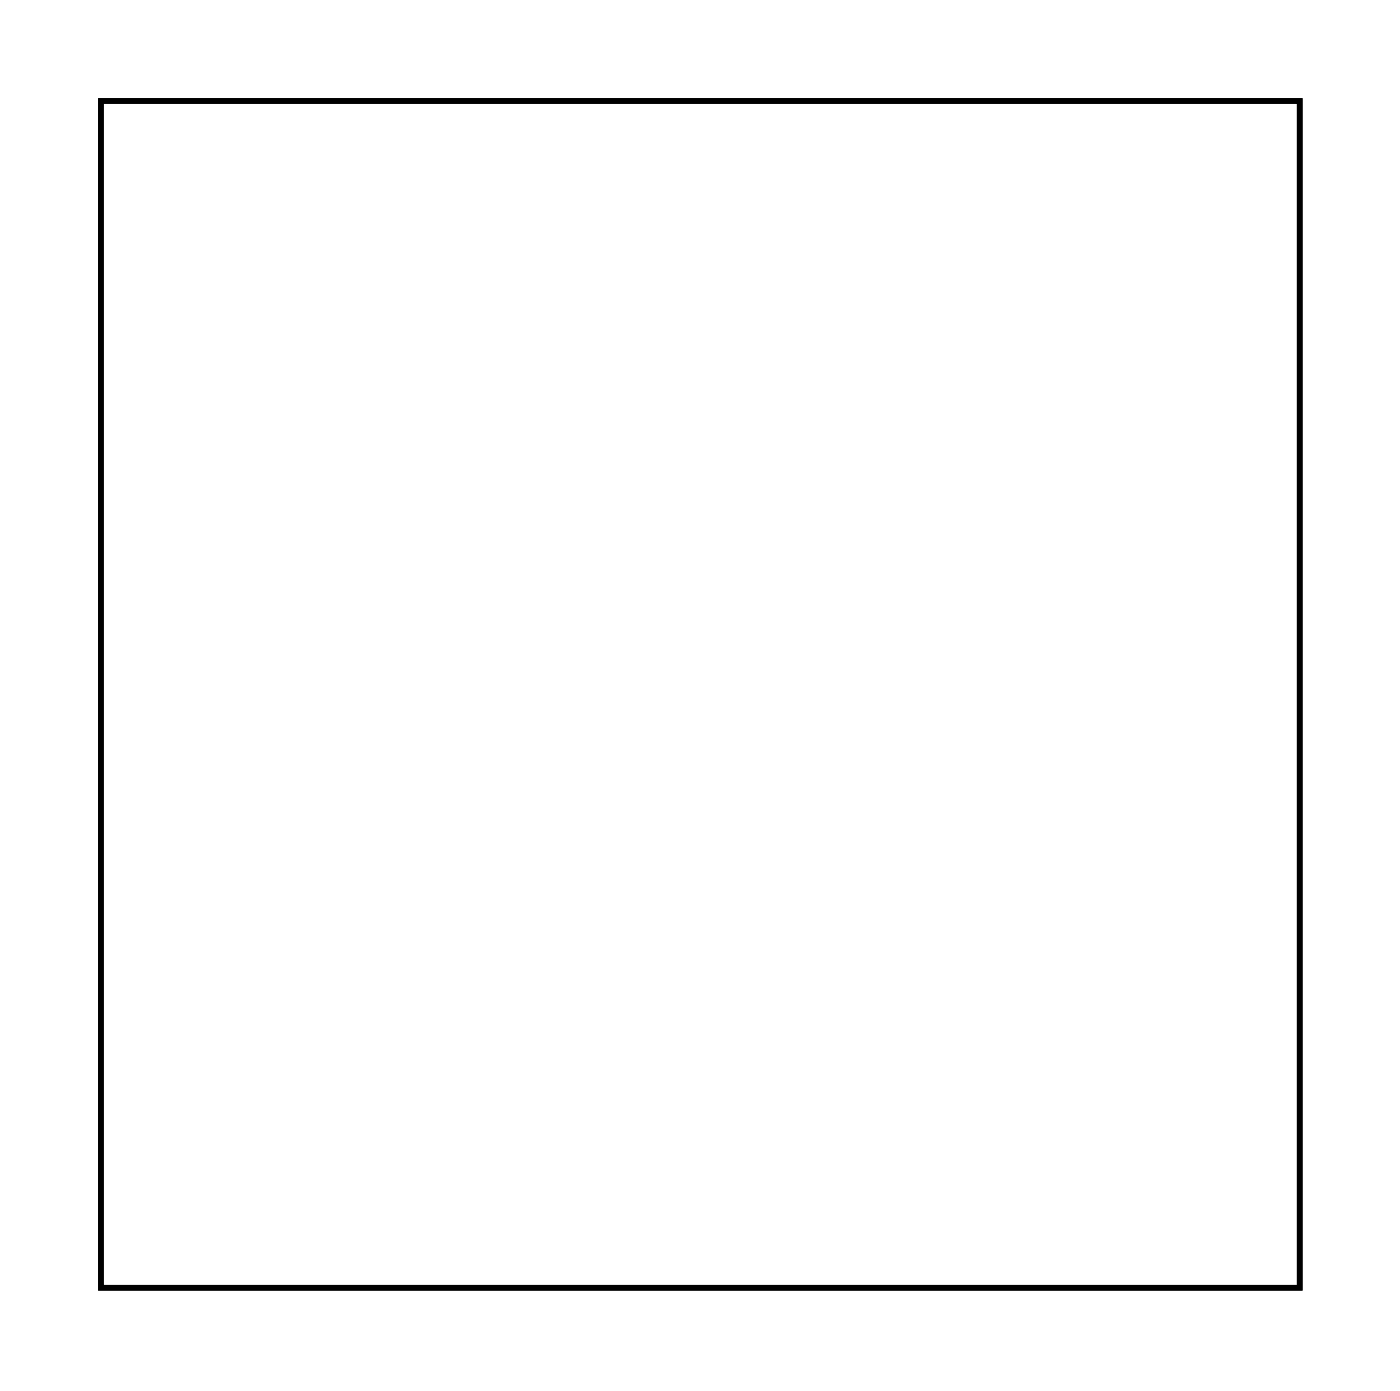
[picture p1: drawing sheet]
<svg xmlns="http://www.w3.org/2000/svg" width="50mm" height="50mm" viewBox="0 0 50 50" stroke-linecap="round" stroke-linejoin="round" font-family="sans-serif">
<path d="M3.6 3.6h43.2v42.8h-43.2z" fill="none" stroke="#000" stroke-width=".2"/>
<path d="M3.6 3.6v42.8h43.2v-42.8zM3.6 3.6h43.2v42.8h-43.2z" fill="#000"/>
<path d="M22.7 31.4h1.6v1.6h-1.6z" fill="#fff"/>
<path d="M22.7 31.4h1.6v1.6h-1.6z" fill="none" stroke="#fff" stroke-width=".76" stroke-linecap="butt"/>
<circle cx="23.5" cy="32.2" r=".79" fill="#fff"/>
<circle cx="23.5" cy="32.2" r=".79" fill="none" stroke="#fff" stroke-width=".76" stroke-linecap="butt"/>
<circle cx="20.9" cy="32.2" r=".79" fill="#fff"/>
<circle cx="20.9" cy="32.2" r=".79" fill="none" stroke="#fff" stroke-width=".76" stroke-linecap="butt"/>
<circle cx="18.4" cy="32.2" r=".79" fill="#fff"/>
<circle cx="18.4" cy="32.2" r=".79" fill="none" stroke="#fff" stroke-width=".76" stroke-linecap="butt"/>
<path d="M22.7 23.8h1.6v1.6h-1.6z" fill="#fff"/>
<path d="M22.7 23.8h1.6v1.6h-1.6z" fill="none" stroke="#fff" stroke-width=".76" stroke-linecap="butt"/>
<circle cx="23.5" cy="24.6" r=".79" fill="#fff"/>
<circle cx="23.5" cy="24.6" r=".79" fill="none" stroke="#fff" stroke-width=".76" stroke-linecap="butt"/>
<circle cx="20.9" cy="24.6" r=".79" fill="#fff"/>
<circle cx="20.9" cy="24.6" r=".79" fill="none" stroke="#fff" stroke-width=".76" stroke-linecap="butt"/>
<circle cx="18.4" cy="24.6" r=".79" fill="#fff"/>
<circle cx="18.4" cy="24.6" r=".79" fill="none" stroke="#fff" stroke-width=".76" stroke-linecap="butt"/>
<path d="M22.7 16.2h1.6v1.6h-1.6z" fill="#fff"/>
<path d="M22.7 16.2h1.6v1.6h-1.6z" fill="none" stroke="#fff" stroke-width=".76" stroke-linecap="butt"/>
<circle cx="23.5" cy="17" r=".79" fill="#fff"/>
<circle cx="23.5" cy="17" r=".79" fill="none" stroke="#fff" stroke-width=".76" stroke-linecap="butt"/>
<circle cx="20.9" cy="17" r=".79" fill="#fff"/>
<circle cx="20.9" cy="17" r=".79" fill="none" stroke="#fff" stroke-width=".76" stroke-linecap="butt"/>
<circle cx="18.4" cy="17" r=".79" fill="#fff"/>
<circle cx="18.4" cy="17" r=".79" fill="none" stroke="#fff" stroke-width=".76" stroke-linecap="butt"/>
<path d="M22.7 8.6h1.6v1.5h-1.6z" fill="#fff"/>
<path d="M22.7 8.6h1.6v1.5h-1.6z" fill="none" stroke="#fff" stroke-width=".76" stroke-linecap="butt"/>
<circle cx="23.5" cy="9.3" r=".79" fill="#fff"/>
<circle cx="23.5" cy="9.3" r=".79" fill="none" stroke="#fff" stroke-width=".76" stroke-linecap="butt"/>
<circle cx="20.9" cy="9.3" r=".79" fill="#fff"/>
<circle cx="20.9" cy="9.3" r=".79" fill="none" stroke="#fff" stroke-width=".76" stroke-linecap="butt"/>
<circle cx="18.4" cy="9.3" r=".79" fill="#fff"/>
<circle cx="18.4" cy="9.3" r=".79" fill="none" stroke="#fff" stroke-width=".76" stroke-linecap="butt"/>
<circle cx="33.6" cy="37.3" r="1.52" fill="#fff"/>
<circle cx="33.6" cy="37.3" r="1.52" fill="none" stroke="#fff" stroke-width=".76" stroke-linecap="butt"/>
<circle cx="33.6" cy="43.4" r="1.52" fill="#fff"/>
<circle cx="33.6" cy="43.4" r="1.52" fill="none" stroke="#fff" stroke-width=".76" stroke-linecap="butt"/>
<circle cx="28.8" cy="40.3" r="1.52" fill="#fff"/>
<circle cx="28.8" cy="40.3" r="1.52" fill="none" stroke="#fff" stroke-width=".76" stroke-linecap="butt"/>
<circle cx="43.8" cy="14.4" r=".74" fill="#fff"/>
<circle cx="43.8" cy="14.4" r=".74" fill="none" stroke="#fff" stroke-width=".76" stroke-linecap="butt"/>
<circle cx="43.8" cy="17" r=".74" fill="#fff"/>
<circle cx="43.8" cy="17" r=".74" fill="none" stroke="#fff" stroke-width=".76" stroke-linecap="butt"/>
<circle cx="43.8" cy="19.5" r=".74" fill="#fff"/>
<circle cx="43.8" cy="19.5" r=".74" fill="none" stroke="#fff" stroke-width=".76" stroke-linecap="butt"/>
<circle cx="43.8" cy="22" r=".74" fill="#fff"/>
<circle cx="43.8" cy="22" r=".74" fill="none" stroke="#fff" stroke-width=".76" stroke-linecap="butt"/>
<circle cx="43.8" cy="24.6" r=".74" fill="#fff"/>
<circle cx="43.8" cy="24.6" r=".74" fill="none" stroke="#fff" stroke-width=".76" stroke-linecap="butt"/>
<circle cx="38.7" cy="24.6" r=".7" fill="#fff"/>
<circle cx="38.7" cy="24.6" r=".7" fill="none" stroke="#fff" stroke-width=".76" stroke-linecap="butt"/>
<circle cx="28.6" cy="24.6" r=".7" fill="#fff"/>
<circle cx="28.6" cy="24.6" r=".7" fill="none" stroke="#fff" stroke-width=".76" stroke-linecap="butt"/>
<circle cx="38.7" cy="32.2" r=".7" fill="#fff"/>
<circle cx="38.7" cy="32.2" r=".7" fill="none" stroke="#fff" stroke-width=".76" stroke-linecap="butt"/>
<circle cx="28.6" cy="32.2" r=".7" fill="#fff"/>
<circle cx="28.6" cy="32.2" r=".7" fill="none" stroke="#fff" stroke-width=".76" stroke-linecap="butt"/>
<circle cx="38.7" cy="9.3" r=".7" fill="#fff"/>
<circle cx="38.7" cy="9.3" r=".7" fill="none" stroke="#fff" stroke-width=".76" stroke-linecap="butt"/>
<circle cx="28.6" cy="9.3" r=".7" fill="#fff"/>
<circle cx="28.6" cy="9.3" r=".7" fill="none" stroke="#fff" stroke-width=".76" stroke-linecap="butt"/>
<circle cx="38.7" cy="17" r=".7" fill="#fff"/>
<circle cx="38.7" cy="17" r=".7" fill="none" stroke="#fff" stroke-width=".76" stroke-linecap="butt"/>
<circle cx="28.6" cy="17" r=".7" fill="#fff"/>
<circle cx="28.6" cy="17" r=".7" fill="none" stroke="#fff" stroke-width=".76" stroke-linecap="butt"/>
<circle cx="10.8" cy="14.4" r=".74" fill="#fff"/>
<circle cx="10.8" cy="14.4" r=".74" fill="none" stroke="#fff" stroke-width=".76" stroke-linecap="butt"/>
<circle cx="10.8" cy="17" r=".74" fill="#fff"/>
<circle cx="10.8" cy="17" r=".74" fill="none" stroke="#fff" stroke-width=".76" stroke-linecap="butt"/>
<circle cx="10.8" cy="19.5" r=".74" fill="#fff"/>
<circle cx="10.8" cy="19.5" r=".74" fill="none" stroke="#fff" stroke-width=".76" stroke-linecap="butt"/>
<circle cx="10.8" cy="22" r=".74" fill="#fff"/>
<circle cx="10.8" cy="22" r=".74" fill="none" stroke="#fff" stroke-width=".76" stroke-linecap="butt"/>
<circle cx="10.8" cy="24.6" r=".74" fill="#fff"/>
<circle cx="10.8" cy="24.6" r=".74" fill="none" stroke="#fff" stroke-width=".76" stroke-linecap="butt"/>
<circle cx="13.3" cy="14.4" r=".74" fill="#fff"/>
<circle cx="13.3" cy="14.4" r=".74" fill="none" stroke="#fff" stroke-width=".76" stroke-linecap="butt"/>
<circle cx="13.3" cy="17" r=".74" fill="#fff"/>
<circle cx="13.3" cy="17" r=".74" fill="none" stroke="#fff" stroke-width=".76" stroke-linecap="butt"/>
<circle cx="13.3" cy="19.5" r=".74" fill="#fff"/>
<circle cx="13.3" cy="19.5" r=".74" fill="none" stroke="#fff" stroke-width=".76" stroke-linecap="butt"/>
<circle cx="13.3" cy="22" r=".74" fill="#fff"/>
<circle cx="13.3" cy="22" r=".74" fill="none" stroke="#fff" stroke-width=".76" stroke-linecap="butt"/>
<circle cx="13.3" cy="24.6" r=".74" fill="#fff"/>
<circle cx="13.3" cy="24.6" r=".74" fill="none" stroke="#fff" stroke-width=".76" stroke-linecap="butt"/>
<circle cx="36.2" cy="29.7" r=".74" fill="#fff"/>
<circle cx="36.2" cy="29.7" r=".74" fill="none" stroke="#fff" stroke-width=".76" stroke-linecap="butt"/>
<circle cx="33.6" cy="29.7" r=".74" fill="#fff"/>
<circle cx="33.6" cy="29.7" r=".74" fill="none" stroke="#fff" stroke-width=".76" stroke-linecap="butt"/>
<circle cx="31.1" cy="29.7" r=".74" fill="#fff"/>
<circle cx="31.1" cy="29.7" r=".74" fill="none" stroke="#fff" stroke-width=".76" stroke-linecap="butt"/>
<circle cx="36.2" cy="22" r=".74" fill="#fff"/>
<circle cx="36.2" cy="22" r=".74" fill="none" stroke="#fff" stroke-width=".76" stroke-linecap="butt"/>
<circle cx="33.6" cy="22" r=".74" fill="#fff"/>
<circle cx="33.6" cy="22" r=".74" fill="none" stroke="#fff" stroke-width=".76" stroke-linecap="butt"/>
<circle cx="31.1" cy="22" r=".74" fill="#fff"/>
<circle cx="31.1" cy="22" r=".74" fill="none" stroke="#fff" stroke-width=".76" stroke-linecap="butt"/>
<circle cx="36.2" cy="14.4" r=".74" fill="#fff"/>
<circle cx="36.2" cy="14.4" r=".74" fill="none" stroke="#fff" stroke-width=".76" stroke-linecap="butt"/>
<circle cx="33.6" cy="14.4" r=".74" fill="#fff"/>
<circle cx="33.6" cy="14.4" r=".74" fill="none" stroke="#fff" stroke-width=".76" stroke-linecap="butt"/>
<circle cx="31.1" cy="14.4" r=".74" fill="#fff"/>
<circle cx="31.1" cy="14.4" r=".74" fill="none" stroke="#fff" stroke-width=".76" stroke-linecap="butt"/>
<circle cx="36.2" cy="6.8" r=".74" fill="#fff"/>
<circle cx="36.2" cy="6.8" r=".74" fill="none" stroke="#fff" stroke-width=".76" stroke-linecap="butt"/>
<circle cx="33.6" cy="6.8" r=".74" fill="#fff"/>
<circle cx="33.6" cy="6.8" r=".74" fill="none" stroke="#fff" stroke-width=".76" stroke-linecap="butt"/>
<circle cx="31.1" cy="6.8" r=".74" fill="#fff"/>
<circle cx="31.1" cy="6.8" r=".74" fill="none" stroke="#fff" stroke-width=".76" stroke-linecap="butt"/>
<circle cx="43.8" cy="42.4" r="1.5" fill="#fff"/>
<circle cx="43.8" cy="42.4" r="1.5" fill="none" stroke="#fff" stroke-width=".25"/>
<circle cx="43.8" cy="6.8" r="1.5" fill="#fff"/>
<circle cx="43.8" cy="6.8" r="1.5" fill="none" stroke="#fff" stroke-width=".25"/>
<circle cx="8.2" cy="6.8" r="1.5" fill="#fff"/>
<circle cx="8.2" cy="6.8" r="1.5" fill="none" stroke="#fff" stroke-width=".25"/>
<circle cx="8.2" cy="42.4" r="1.5" fill="#fff"/>
<circle cx="8.2" cy="42.4" r="1.5" fill="none" stroke="#fff" stroke-width=".25"/>
<circle cx="5.7" cy="19.5" r=".76" fill="#fff"/>
<circle cx="5.7" cy="19.5" r=".76" fill="none" stroke="#fff" stroke-width=".76" stroke-linecap="butt"/>
<circle cx="5.7" cy="24.6" r=".76" fill="#fff"/>
<circle cx="5.7" cy="24.6" r=".76" fill="none" stroke="#fff" stroke-width=".76" stroke-linecap="butt"/>
<circle cx="5.7" cy="29.7" r=".76" fill="#fff"/>
<circle cx="5.7" cy="29.7" r=".76" fill="none" stroke="#fff" stroke-width=".76" stroke-linecap="butt"/>
<circle cx="5.7" cy="34.7" r=".76" fill="#fff"/>
<circle cx="5.7" cy="34.7" r=".76" fill="none" stroke="#fff" stroke-width=".76" stroke-linecap="butt"/>
<path d="M4.9 13.7h1.6v1.5h-1.6z" fill="#fff"/>
<path d="M4.9 13.7h1.6v1.5h-1.6z" fill="none" stroke="#fff" stroke-width=".76" stroke-linecap="butt"/>
<circle cx="5.7" cy="14.4" r=".76" fill="#fff"/>
<circle cx="5.7" cy="14.4" r=".76" fill="none" stroke="#fff" stroke-width=".76" stroke-linecap="butt"/>
<circle cx="20.4" cy="20.9" r=".35" fill="#fff"/>
<circle cx="20.4" cy="20.9" r=".35" fill="none" stroke="#fff" stroke-width=".55"/>
</svg>
